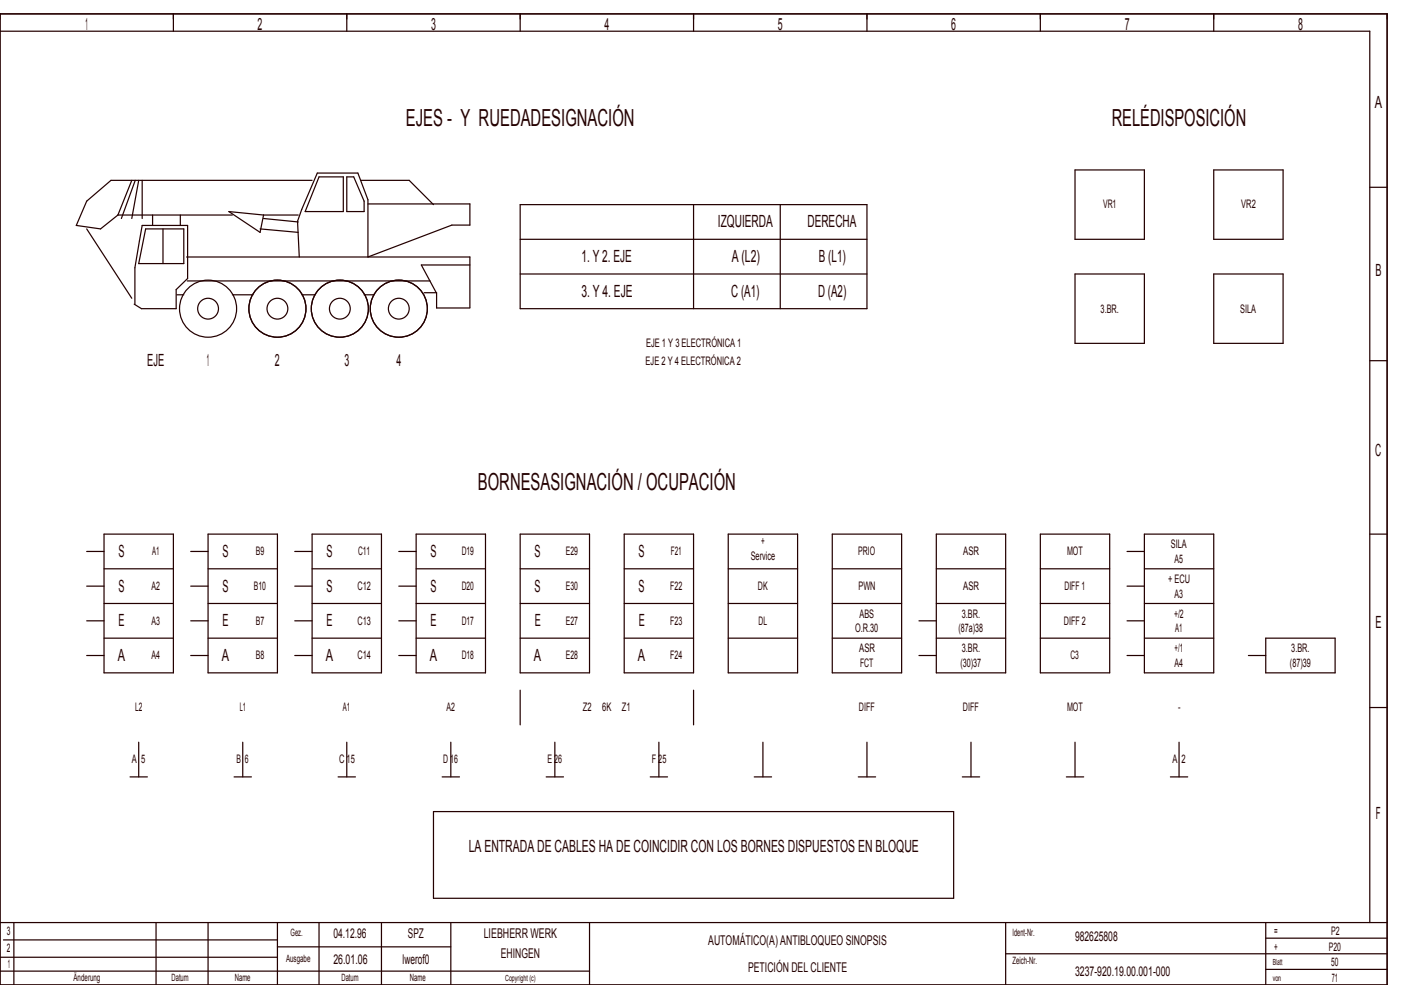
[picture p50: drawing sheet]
<svg xmlns="http://www.w3.org/2000/svg" width="404mm" height="284mm" viewBox="0 0 404 284" stroke-linecap="round" stroke-linejoin="round" font-family="sans-serif">
<defs><g id="words">
<g font-size="6.8" fill="#240000">
<text x="117.1" y="36.2">EJES ­ Y RUEDADESIGNACIÓN</text>
<text x="320.6" y="36.2">RELÉDISPOSICIÓN</text>
<text x="137.8" y="141.2">BORNESASIGNACIÓN / OCUPACIÓN</text>
</g>
<g font-size="4.8" fill="#240000">
<text x="24.6" y="8.6">1</text>
<text x="74.3" y="8.6">2</text>
<text x="124.3" y="8.6">3</text>
<text x="174.3" y="8.6">4</text>
<text x="224.3" y="8.6">5</text>
<text x="274.3" y="8.6">6</text>
<text x="324.3" y="8.6">7</text>
<text x="374.3" y="8.6">8</text>
<text x="396.5" y="31.1">A</text>
<text x="207" y="65.6">IZQUIERDA</text>
<text x="232.9" y="65.6">DERECHA</text>
<text x="167.7" y="75.6">1. Y 2. EJE</text>
<text x="211" y="75.6">A (L2)</text>
<text x="236.2" y="75.6">B (L1)</text>
<text x="396.7" y="79.6">B</text>
<text x="167.7" y="85.6">3. Y 4. EJE</text>
<text x="210.9" y="85.6">C (A1)</text>
<text x="235.9" y="85.6">D (A2)</text>
<text x="42.4" y="105.6">EJE</text>
<text x="59.6" y="105.6">1</text>
<text x="79.3" y="105.6">2</text>
<text x="99.3" y="105.6">3</text>
<text x="114.3" y="105.6">4</text>
<text x="396.6" y="131.6">C</text>
<text x="34.1" y="160.6">S</text>
<text x="64.1" y="160.6">S</text>
<text x="94.1" y="160.6">S</text>
<text x="124.1" y="160.6">S</text>
<text x="154.1" y="160.6">S</text>
<text x="184.1" y="160.6">S</text>
<text x="34.1" y="170.6">S</text>
<text x="64.1" y="170.6">S</text>
<text x="94.1" y="170.6">S</text>
<text x="124.1" y="170.6">S</text>
<text x="154.1" y="170.6">S</text>
<text x="184.1" y="170.6">S</text>
<text x="34.2" y="180.6">E</text>
<text x="64.2" y="180.6">E</text>
<text x="94.2" y="180.6">E</text>
<text x="124.2" y="180.6">E</text>
<text x="154.2" y="180.6">E</text>
<text x="184.2" y="180.6">E</text>
<text x="396.7" y="181.1">E</text>
<text x="34" y="190.6">A</text>
<text x="64" y="190.6">A</text>
<text x="94" y="190.6">A</text>
<text x="124" y="190.6">A</text>
<text x="154" y="190.6">A</text>
<text x="184" y="190.6">A</text>
<text x="396.8" y="236.1">F</text>
<text x="135.2" y="245.6">LA ENTRADA DE CABLES HA DE COINCIDIR CON LOS BORNES DISPUESTOS EN BLOQUE</text>
</g>
<g font-size="3.9" fill="#240000">
<text x="96.2" y="270.3">04.12.96</text>
<text x="117.6" y="270.3">SPZ</text>
<text x="139.5" y="270.3">LIEBHERR WERK</text>
<text x="204.2" y="272.3">AUTOMÁTICO(A) ANTIBLOQUEO SINOPSIS</text>
<text x="310" y="271.3">982625808</text>
<text x="96.1" y="277.8">26.01.06</text>
<text x="116.1" y="277.8">lwerof0</text>
<text x="144.4" y="276.3">EHINGEN</text>
<text x="215.7" y="280.3">PETICIÓN DEL CLIENTE</text>
<text x="310" y="281.3">3237­920.19.00.001­000</text>
</g>
<g font-size="3.4" fill="#240000">
<text x="318.1" y="60.1">VR1</text>
<text x="357.9" y="60.1">VR2</text>
<text x="317.4" y="90.1">3.BR.</text>
<text x="357.6" y="90.1">SILA</text>
<text x="186.3" y="100.1">EJE 1 Y 3 ELECTRÓNICA 1</text>
<text x="186.2" y="105.1">EJE 2 Y 4 ELECTRÓNICA 2</text>
<text x="43.9" y="160.1">A1</text>
<text x="73.8" y="160.1">B9</text>
<text x="103.3" y="160.1">C11</text>
<text x="133.2" y="160.1">D19</text>
<text x="163.2" y="160.1">E29</text>
<text x="193.4" y="160.1">F21</text>
<text x="216.5" y="161.4">Service</text>
<text x="219.5" y="157.1">+</text>
<text x="247.4" y="160.1">PRIO</text>
<text x="277.8" y="160.1">ASR</text>
<text x="307.7" y="160.1">MOT</text>
<text x="337.6" y="158.1">SILA</text>
<text x="338.7" y="162.4">A5</text>
<text x="43.7" y="170.1">A2</text>
<text x="73.2" y="170.1">B10</text>
<text x="103.1" y="170.1">C12</text>
<text x="133.2" y="170.1">D20</text>
<text x="163.2" y="170.1">E30</text>
<text x="193.3" y="170.1">F22</text>
<text x="218.6" y="170.1">DK</text>
<text x="247.6" y="170.1">PWN</text>
<text x="277.8" y="170.1">ASR</text>
<text x="306.9" y="170.1">DIFF 1</text>
<text x="336.9" y="168.1">+ ECU</text>
<text x="338.7" y="172.4">A3</text>
<text x="247.8" y="178.1">ABS</text>
<text x="277.4" y="178.1">3.BR.</text>
<text x="338.5" y="178.1">+/2</text>
<text x="43.7" y="180.1">A3</text>
<text x="73.8" y="180.1">B7</text>
<text x="103.1" y="180.1">C13</text>
<text x="133.2" y="180.1">D17</text>
<text x="163.2" y="180.1">E27</text>
<text x="193.3" y="180.1">F23</text>
<text x="218.8" y="180.1">DL</text>
<text x="246.6" y="182.4">O.R.30</text>
<text x="276.4" y="182.4">(87a)38</text>
<text x="306.8" y="180.1">DIFF 2</text>
<text x="338.9" y="182.4">A1</text>
<text x="43.7" y="190.1">A4</text>
<text x="73.8" y="190.1">B8</text>
<text x="103.1" y="190.1">C14</text>
<text x="133.2" y="190.1">D18</text>
<text x="163.2" y="190.1">E28</text>
<text x="193.3" y="190.1">F24</text>
<text x="247.8" y="188.1">ASR</text>
<text x="277.4" y="188.1">3.BR.</text>
<text x="308.7" y="190.1">C3</text>
<text x="338.7" y="188.1">+/1</text>
<text x="372.4" y="188.1">3.BR.</text>
<text x="248" y="192.4">FCT</text>
<text x="277" y="192.4">(30)37</text>
<text x="338.7" y="192.4">A4</text>
<text x="372" y="192.4">(87)39</text>
<text x="39" y="205.1">L2</text>
<text x="69.1" y="205.1">L1</text>
<text x="98.9" y="205.1">A1</text>
<text x="128.7" y="205.1">A2</text>
<text x="168.1" y="205.1">Z2</text>
<text x="173.7" y="205.1">6K</text>
<text x="179.3" y="205.1">Z1</text>
<text x="247.7" y="205.1">DIFF</text>
<text x="277.7" y="205.1">DIFF</text>
<text x="307.7" y="205.1">MOT</text>
<text x="339.7" y="205.1">­</text>
<text x="38" y="220.1">A 5</text>
<text x="68.2" y="220.1">B 6</text>
<text x="97.8" y="220.1">C 15</text>
<text x="127.8" y="220.1">D 16</text>
<text x="157.9" y="220.1">E 26</text>
<text x="187.9" y="220.1">F 25</text>
<text x="338.1" y="220.1">A 2</text>
<text x="2" y="269.6">3</text>
<text x="367.5" y="269.6">=</text>
<text x="383.8" y="269.6">P2</text>
<text x="2" y="274.6">2</text>
<text x="367.5" y="274.1">+</text>
<text x="383.2" y="274.1">P20</text>
<text x="2.2" y="279.1">1</text>
<text x="383.9" y="278.6">50</text>
<text x="384" y="283.1">71</text>
</g>
<g font-size="2.9" fill="#240000">
<text x="83.8" y="269.9">Gez.</text>
<text x="292" y="269.9">Ident­Nr.</text>
<text x="82.5" y="277.4">Ausgabe</text>
<text x="292" y="277.9">Zeich­Nr.</text>
<text x="21.2" y="282.9">Änderung</text>
<text x="49.5" y="282.9">Datum</text>
<text x="67.7" y="282.9">Name</text>
<text x="98.5" y="282.9">Datum</text>
<text x="118.2" y="282.9">Name</text>
</g>
<g font-size="2.4" fill="#240000">
<text x="367" y="278.3">Blatt</text>
<text x="145.7" y="282.8">Copyright (c)</text>
<text x="367" y="282.8">von</text>
</g>
</g></defs>
<g fill="none" stroke="#240000" stroke-width=".35">
<path d="M0 4h400v280h-400zM0 9h395v257M50 4v5M100 4v5M150 4v5M200 4v5M250 4v5M300 4v5M350 4v5M38 52l-4 10M39 52l-4 11M40 52l-2 11"/>
<path d="M41 52v11M90 52h-58l-7 6-3 7 7 1 5-4M92 51h7v10h-11zM100 51h2l3 7v3h-5zM104 52h14l7 7M106.1 58.8h29.4v6.1h-5.2l-24.2 9.2v-16.5l-2.9-7.7h-11.7l-4.5 10.5-1.2 3.4 .5 10.3M150 59h100v30h-100zM200 59v30M225 59v30M310 49h20v20h-20zM350 49h20v20h-20zM395 54h5"/>
<path d="M25 66l13 20M34 62h33M42 66h11v10h-13zM44 62v3M47 66v10M52 62v3M53.8 74.1h81.7v14.6M66 61l10 1-1 5zM75 66l11 1M76 62h10M76 63l10 1M135.5 76.4h-14l4.3 8"/>
<path d="M150 69h100M150 79h100M310 79h20v20h-20zM350 79h20v20h-20zM38.7 87.7l2.1 1.3h10v-5.5l3.3-3.2v-15.3h-13.1l-2.1 12.2v10.5M51 85h2M54 81h70M67 85h6M87 85h4M105 85h3M122.3 84.4h3.6v4.4h9.6M395 104h5"/>
<path d="M25 159h5M30 154h20v40h-20zM55 159h5M60 154h20v40h-20zM85 159h5M90 154h20v40h-20zM115 159h5M120 154h20v40h-20zM150 154h20v40h-20zM180 154h20v40h-20zM210 154h20v40h-20zM240 154h20v40h-20z"/>
<path d="M270 154h20v40h-20zM300 154h20v40h-20zM325 159h5M330 154h20v40h-20zM395 154h5M25 179h5M25 169h5M30 174h20M30 164h20M55 179h5M55 169h5M60 174h20"/>
<path d="M60 164h20M85 179h5M85 169h5M90 174h20M90 164h20M115 179h5M115 169h5M120 174h20M120 164h20M150 174h20M150 164h20M180 174h20"/>
<path d="M180 164h20M210 174h20M210 164h20M240 174h20M240 164h20M265 179h5M270 174h20M270 164h20M300 174h20M300 164h20M325 179h5M325 169h5"/>
<path d="M330 174h20M330 164h20M25 189h5M30 184h20M55 189h5M60 184h20M85 189h5M90 184h20M115 189h5M120 184h20M150 184h20M150 199v10"/>
<path d="M180 184h20M200 199v10M210 184h20M240 184h20M265 189h5M270 184h20M300 184h20M325 189h5M330 184h20M360 189h5M365 184h20v10h-20zM40 214v10"/>
<path d="M70 214v10M100 214v10M130 214v10M160 214v10M190 214v10M220 214v10M250 214v10M280 214v10M310 214v10M340 214v10M395 204h5M37.5 224h5"/>
<path d="M67.5 224h5M97.5 224h5M125 234h150v25h-150zM127.5 224h5M157.5 224h5M187.5 224h5M217.5 224h5M247.5 224h5M277.5 224h5M307.5 224h5M337.5 224h5M0 280h170"/>
<path d="M0 276h80M0 266h400M1 271h79M4 266v18M45 266v18M60 266v18M80 266v18M80 273h50M92 266v18M110 266v18M130 266v18M170 266v18"/>
<path d="M290 266v18M290 275h110M365 266v18M365 279.5h35M365 270.5h35"/>
<circle cx="60" cy="89" r="8.2"/>
<circle cx="60" cy="89" r="3"/>
<circle cx="80" cy="89" r="8.2"/>
<circle cx="80" cy="89" r="3"/>
<circle cx="98" cy="89" r="8.2"/>
<circle cx="98" cy="89" r="3"/>
<circle cx="115" cy="89" r="8.2"/>
<circle cx="115" cy="89" r="3"/>
</g>
<use href="#words"/>
</svg>
